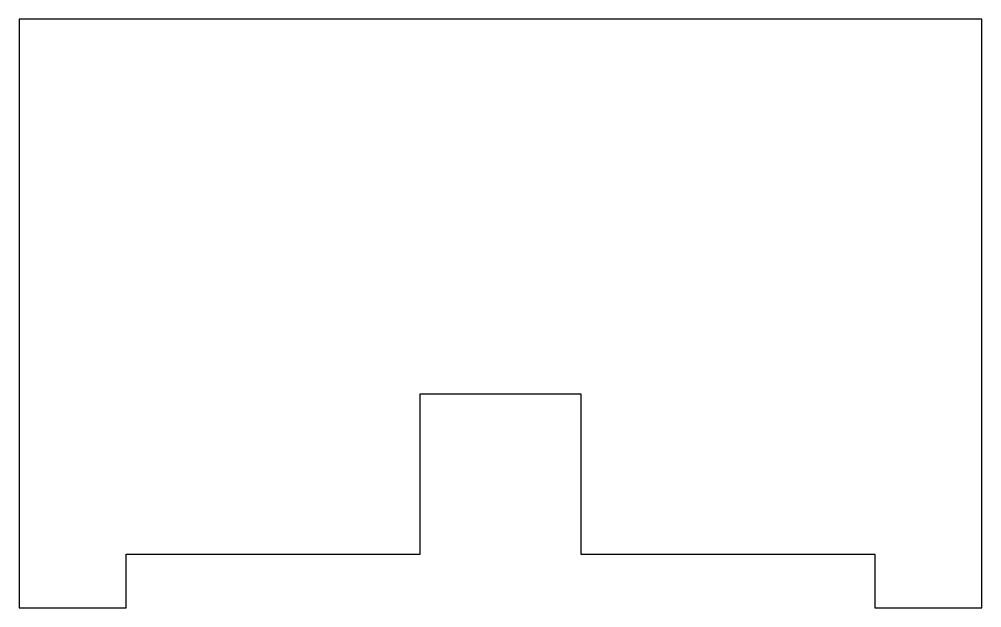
# Model space of a CAD drawing. Header units: millimetres. Extents: x 0 to 90, y -5 to 50.
import ezdxf

# ---------------------------------------------------------------- set-up
doc = ezdxf.new("R2010")
doc.units = ezdxf.units.MM

msp = doc.modelspace()

# ---------------------------------------------------------------- linework, layer by layer
msp.add_lwpolyline([(10, 0), (37.5, 0), (37.5, 15), (52.5, 15), (52.5, 0), (80, 0), (80, -5), (90, -5), (90, 50), (0, 50), (0, -5), (10, -5)], close=True)

doc.saveas('drawing.dxf')
